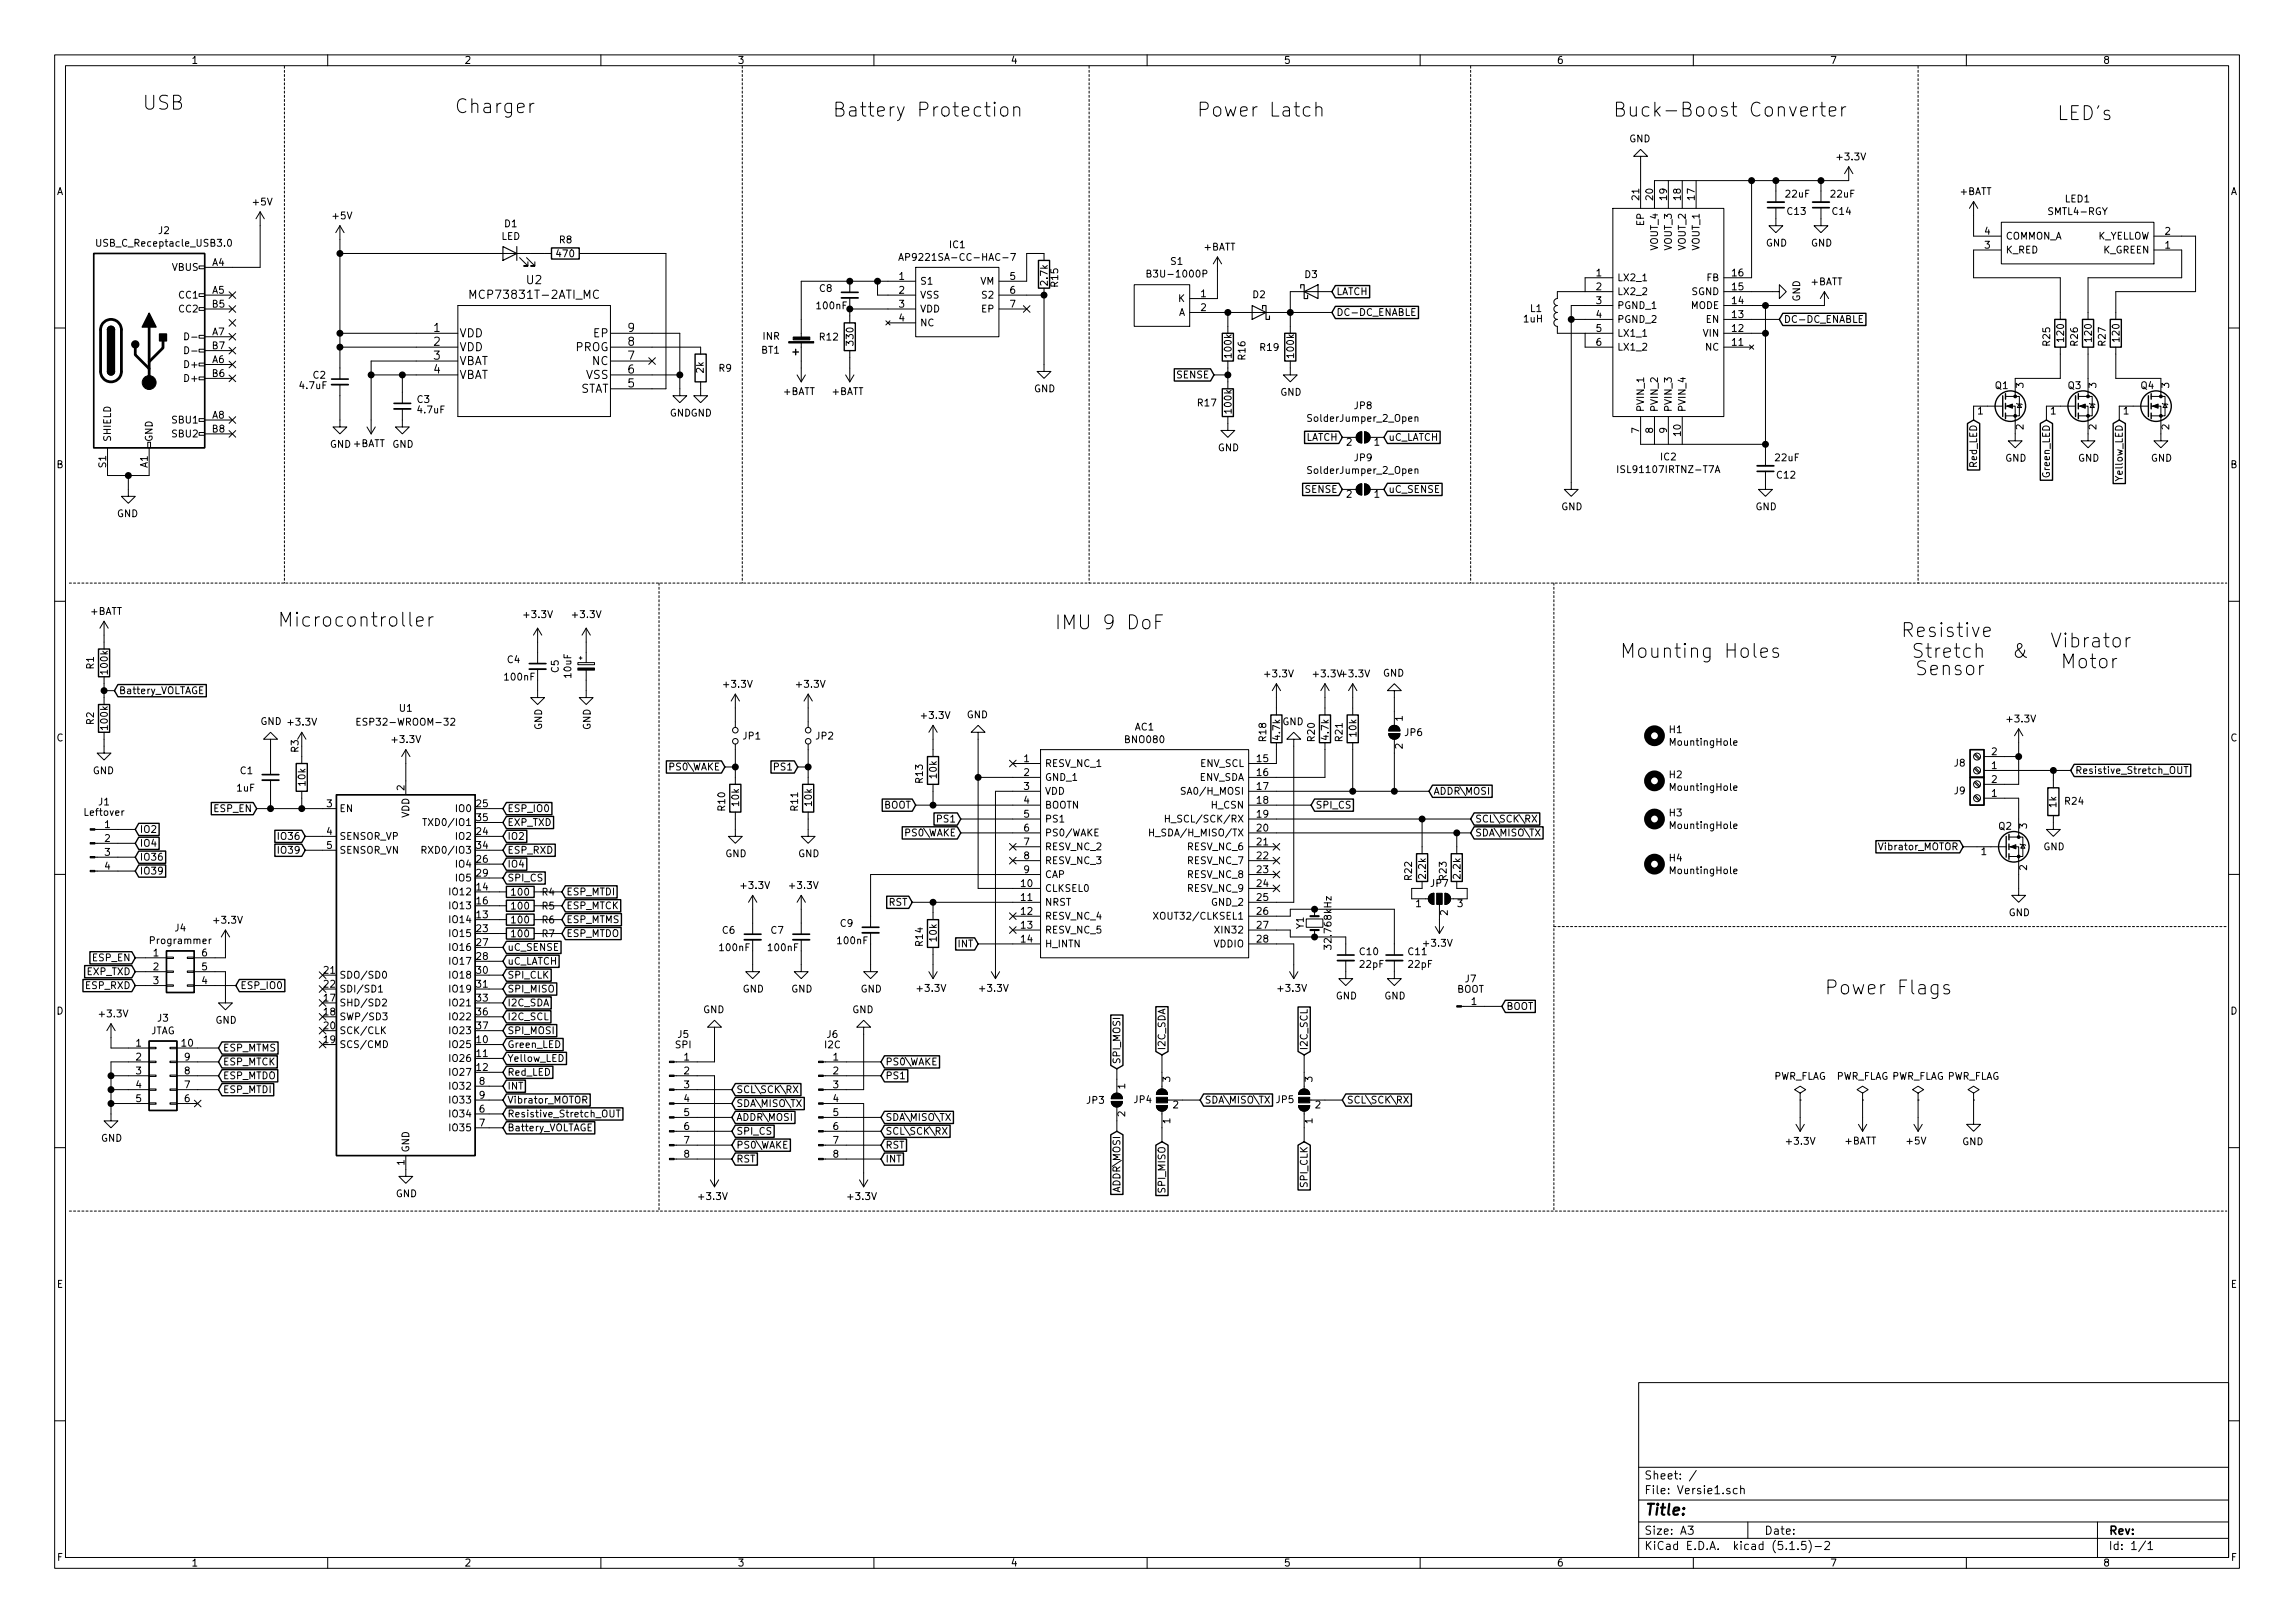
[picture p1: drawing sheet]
<svg xmlns="http://www.w3.org/2000/svg" width="420mm" height="297mm" viewBox="0 0 420 297" stroke-linecap="round" stroke-linejoin="round" font-family="sans-serif">
<defs><g id="words">
<g font-size="3.5">
<text x="26" y="20.1">USB</text>
<text x="83.2" y="20.7">Charger</text>
<text x="152.4" y="21.4">Battery Protection</text>
<text x="219.1" y="21.4">Power Latch</text>
<text x="295.3" y="21.4">Buck-Boost Converter</text>
<text x="376.6" y="22">LED's</text>
<text x="50.8" y="114.7">Microcontroller</text>
<text x="193" y="115.2">IMU 9 DoF</text>
<text x="348" y="116.6">Resistive</text>
<text x="375.3" y="118.5">Vibrator</text>
<text x="296.5" y="120.4">Mounting Holes</text>
<text x="349.9" y="120.4">Stretch</text>
<text x="350.5" y="123.6">Sensor</text>
<text x="368.3" y="120.4">&amp;</text>
<text x="377.2" y="122.3">Motor</text>
<text x="334" y="182">Power Flags</text>
</g>
<text font-size="2.8" x="301" y="277.3">Title:</text>
<g font-size="2.1">
<text x="96.4" y="52">U2</text>
<text x="86.9" y="54.7">MCP73831T-2ATI_MC</text>
<text x="79.4" y="60.7">1</text>
<text x="79.4" y="63.3">2</text>
<text x="79.4" y="65.8">3</text>
<text x="84.1" y="61.7">VDD</text>
<text x="84.1" y="64.3">VDD</text>
<text x="105.4" y="64.3">PROG</text>
<text x="108.7" y="61.7">EP</text>
<text x="115" y="65.8">7</text>
<text x="115" y="63.3">8</text>
<text x="115" y="60.7">9</text>
<text x="79.4" y="68.4">4</text>
<text x="84.1" y="66.8">VBAT</text>
<text x="84.1" y="69.4">VBAT</text>
<text x="106" y="71.9">STAT</text>
<text x="107.3" y="69.4">VSS</text>
<text x="108.5" y="66.8">NC</text>
<text x="115" y="70.9">5</text>
<text x="115" y="68.4">6</text>
<text x="301" y="273.5">File: Versie1.sch</text>
<text x="301" y="270.8">Sheet: /</text>
<text x="301" y="280.9">Size: A3</text>
<text x="323" y="280.9">Date:</text>
<text x="386" y="280.9">Rev:</text>
<text x="301" y="283.7">KiCad E.D.A. kicad (5.1.5)-2</text>
<text x="386" y="283.7">Id: 1/1</text>
</g>
<g font-size="1.8">
<text x="35" y="11.7">1</text>
<text x="85" y="11.7">2</text>
<text x="135" y="11.7">3</text>
<text x="185" y="11.7">4</text>
<text x="235" y="11.7">5</text>
<text x="285" y="11.7">6</text>
<text x="335" y="11.7">7</text>
<text x="385" y="11.7">8</text>
<text x="298.3" y="26">GND</text>
<text x="336.5" y="29.3">+3.3V</text>
<text x="10.4" y="35.7">A</text>
<text x="358.8" y="35.7">+BATT</text>
<text x="408.4" y="35.7">A</text>
<text x="46.4" y="37.6">+5V</text>
<text x="61" y="40.1">+5V</text>
<text x="92.4" y="41.6">D1</text>
<text x="300.1" y="36.6" transform="rotate(-90 300.1 36.6)">21</text>
<text x="301" y="41.3" transform="rotate(-90 301 41.3)">EP</text>
<text x="302.6" y="36.6" transform="rotate(-90 302.6 36.6)">20</text>
<text x="305.2" y="36.6" transform="rotate(-90 305.2 36.6)">19</text>
<text x="307.7" y="36.6" transform="rotate(-90 307.7 36.6)">18</text>
<text x="310.3" y="36.6" transform="rotate(-90 310.3 36.6)">17</text>
<text x="327" y="36.2">22uF</text>
<text x="327.3" y="39.3">C13</text>
<text x="335.3" y="36.2">22uF</text>
<text x="335.5" y="39.3">C14</text>
<text x="375.3" y="39.4">SMTL4-RGY</text>
<text x="378.1" y="37">LED1</text>
<text x="18.3" y="45.1">USB_C_Receptacle_USB3.0</text>
<text x="29.1" y="42.8">J2</text>
<text x="91.8" y="43.9">LED</text>
<text x="102" y="47.1">470</text>
<text x="102.4" y="44.5">R8</text>
<text x="166.3" y="47.7">AP9221SA-CC-HAC-7</text>
<text x="173.9" y="45.4">IC1</text>
<text x="220.4" y="45.9">+BATT</text>
<text x="303.5" y="45.8" transform="rotate(-90 303.5 45.8)">VOUT_4</text>
<text x="306.1" y="45.8" transform="rotate(-90 306.1 45.8)">VOUT_3</text>
<text x="308.6" y="45.8" transform="rotate(-90 308.6 45.8)">VOUT_2</text>
<text x="311.1" y="45.8" transform="rotate(-90 311.1 45.8)">VOUT_1</text>
<text x="323.3" y="45.1">GND</text>
<text x="331.5" y="45.1">GND</text>
<text x="363.4" y="45.5">3</text>
<text x="363.4" y="43">4</text>
<text x="367.2" y="46.4">K_RED</text>
<text x="367.2" y="43.9">COMMON_A</text>
<text x="383.7" y="43.9">K_YELLOW</text>
<text x="385" y="46.4">K_GREEN</text>
<text x="396.4" y="45.5">1</text>
<text x="396.4" y="43">2</text>
<text x="31.5" y="49.6">VBUS</text>
<text x="38.9" y="48.7">A4</text>
<text x="38.9" y="53.8">A5</text>
<text x="150.1" y="53.4">C8</text>
<text x="164.6" y="51.2">1</text>
<text x="164.6" y="53.8">2</text>
<text x="168.4" y="52.1">S1</text>
<text x="179.5" y="52.1">VM</text>
<text x="184.9" y="51.2">5</text>
<text x="184.9" y="53.8">6</text>
<text x="191.8" y="52.1" transform="rotate(-90 191.8 52.1)">2.7k</text>
<text x="193.7" y="52.5" transform="rotate(-90 193.7 52.5)">R15</text>
<text x="210.8" y="50.8">B3U-1000P</text>
<text x="214.4" y="48.5">S1</text>
<text x="238.9" y="50.9">D3</text>
<text x="292.3" y="50.6">1</text>
<text x="292.3" y="53.1">2</text>
<text x="296" y="51.5">LX2_1</text>
<text x="312.5" y="51.5">FB</text>
<text x="317.2" y="53.1">15</text>
<text x="317.2" y="50.6">16</text>
<text x="331.5" y="52.2">+BATT</text>
<text x="32.9" y="54.6">CC1</text>
<text x="32.9" y="57.2">CC2</text>
<text x="38.9" y="56.3">B5</text>
<text x="149.7" y="56.6">100nF</text>
<text x="164.6" y="56.3">3</text>
<text x="164.6" y="58.8">4</text>
<text x="168.4" y="54.6">VSS</text>
<text x="168.4" y="57.2">VDD</text>
<text x="168.4" y="59.7">NC</text>
<text x="179.8" y="57.2">EP</text>
<text x="180" y="54.6">S2</text>
<text x="184.9" y="56.3">7</text>
<text x="215.8" y="55.3">K</text>
<text x="215.8" y="57.8">A</text>
<text x="219.9" y="54.4">1</text>
<text x="219.9" y="56.9">2</text>
<text x="229.4" y="54.6">D2</text>
<text x="244.6" y="57.8">DC-DC_ENABLE</text>
<text x="244.6" y="54">LATCH</text>
<text x="279" y="59">1uH</text>
<text x="280.2" y="57.1">L1</text>
<text x="292.3" y="55.7">3</text>
<text x="292.3" y="58.2">4</text>
<text x="296" y="54">LX2_2</text>
<text x="296" y="56.6">PGND_1</text>
<text x="296" y="59.1">PGND_2</text>
<text x="309.5" y="56.6">MODE</text>
<text x="309.7" y="54">SGND</text>
<text x="312.4" y="59.1">EN</text>
<text x="317.2" y="58.2">13</text>
<text x="317.2" y="55.7">14</text>
<text x="326.5" y="59.1">DC-DC_ENABLE</text>
<text x="329.6" y="55.2" transform="rotate(-90 329.6 55.2)">GND</text>
<text x="38.9" y="61.4">A7</text>
<text x="38.9" y="63.9">B7</text>
<text x="139.4" y="64.7">BT1</text>
<text x="139.7" y="62.2">INR</text>
<text x="150.1" y="62.3">R12</text>
<text x="156.3" y="63.1" transform="rotate(-90 156.3 63.1)">330</text>
<text x="225.5" y="65.3" transform="rotate(-90 225.5 65.3)">100k</text>
<text x="228" y="65.8" transform="rotate(-90 228 65.8)">R16</text>
<text x="230.8" y="64.2">R19</text>
<text x="236.9" y="65.3" transform="rotate(-90 236.9 65.3)">100k</text>
<text x="292.3" y="60.7">5</text>
<text x="292.3" y="63.3">6</text>
<text x="296" y="61.6">LX1_1</text>
<text x="296" y="64.2">LX1_2</text>
<text x="311.9" y="61.6">VIN</text>
<text x="312.3" y="64.2">NC</text>
<text x="317.2" y="63.3">11</text>
<text x="317.2" y="60.7">12</text>
<text x="375.3" y="63.3" transform="rotate(-90 375.3 63.3)">R25</text>
<text x="377.9" y="62.4" transform="rotate(-90 377.9 62.4)">120</text>
<text x="380.4" y="63.3" transform="rotate(-90 380.4 63.3)">R26</text>
<text x="383" y="62.4" transform="rotate(-90 383 62.4)">120</text>
<text x="385.5" y="63.3" transform="rotate(-90 385.5 63.3)">R27</text>
<text x="388" y="62.4" transform="rotate(-90 388 62.4)">120</text>
<text x="34.1" y="67.3">D+</text>
<text x="34.1" y="69.9">D+</text>
<text x="38.9" y="66.5">A6</text>
<text x="38.9" y="69">B6</text>
<text x="55" y="71.2">4.7uF</text>
<text x="57.4" y="69.3">C2</text>
<text x="128.8" y="68.2" transform="rotate(-90 128.8 68.2)">2k</text>
<text x="131.6" y="68">R9</text>
<text x="189.3" y="71.8">GND</text>
<text x="215.5" y="69.3">SENSE</text>
<text x="365.3" y="71.2">Q1</text>
<text x="370.5" y="71" transform="rotate(-90 370.5 71)">3</text>
<text x="378.6" y="71.2">Q3</text>
<text x="383.8" y="71" transform="rotate(-90 383.8 71)">3</text>
<text x="392" y="71.2">Q4</text>
<text x="397.1" y="71" transform="rotate(-90 397.1 71)">3</text>
<text x="31.7" y="77.5">SBU1</text>
<text x="38.9" y="76.6">A8</text>
<text x="76.4" y="73.7">C3</text>
<text x="76.6" y="75.7">4.7uF</text>
<text x="122.6" y="76.2">GNDGND</text>
<text x="143.4" y="72.3">+BATT</text>
<text x="152.3" y="72.3">+BATT</text>
<text x="219.3" y="74.4">R17</text>
<text x="225.5" y="75.5" transform="rotate(-90 225.5 75.5)">100k</text>
<text x="234.4" y="72.4">GND</text>
<text x="239.9" y="77.2">SolderJumper_2_Open</text>
<text x="248" y="74.9">JP8</text>
<text x="301" y="75.5" transform="rotate(-90 301 75.5)">PVIN_1</text>
<text x="303.5" y="75.5" transform="rotate(-90 303.5 75.5)">PVIN_2</text>
<text x="306.1" y="75.5" transform="rotate(-90 306.1 75.5)">PVIN_3</text>
<text x="308.6" y="75.5" transform="rotate(-90 308.6 75.5)">PVIN_4</text>
<text x="362.1" y="75.9">1</text>
<text x="375.4" y="75.9">1</text>
<text x="388.8" y="75.9">1</text>
<text x="20.3" y="80.9" transform="rotate(-90 20.3 80.9)">SHIELD</text>
<text x="27.9" y="80.9" transform="rotate(-90 27.9 80.9)">GND</text>
<text x="31.7" y="80">SBU2</text>
<text x="38.9" y="79.2">B8</text>
<text x="60.4" y="82">GND +BATT</text>
<text x="71.8" y="82">GND</text>
<text x="223" y="82.6">GND</text>
<text x="239" y="80.7">LATCH</text>
<text x="246.5" y="81.6">2</text>
<text x="251.6" y="81.6">1</text>
<text x="254.2" y="80.7">uC_LATCH</text>
<text x="300.1" y="79.3" transform="rotate(-90 300.1 79.3)">7</text>
<text x="302.6" y="79.3" transform="rotate(-90 302.6 79.3)">8</text>
<text x="305.2" y="79.3" transform="rotate(-90 305.2 79.3)">9</text>
<text x="307.7" y="79.7" transform="rotate(-90 307.7 79.7)">10</text>
<text x="370.5" y="78.6" transform="rotate(-90 370.5 78.6)">2</text>
<text x="383.8" y="78.6" transform="rotate(-90 383.8 78.6)">2</text>
<text x="397.1" y="78.6" transform="rotate(-90 397.1 78.6)">2</text>
<text x="10.4" y="85.7">B</text>
<text x="19.4" y="85.6" transform="rotate(-90 19.4 85.6)">S1</text>
<text x="27.1" y="85.6" transform="rotate(-90 27.1 85.6)">A1</text>
<text x="239.9" y="86.7">SolderJumper_2_Open</text>
<text x="248" y="84.4">JP9</text>
<text x="297" y="86.6">ISL91107IRTNZ-T7A</text>
<text x="304.1" y="84.3">IC2</text>
<text x="325.1" y="84.4">22uF</text>
<text x="325.4" y="87.6">C12</text>
<text x="361.9" y="85.5" transform="rotate(-90 361.9 85.5)">Red_LED</text>
<text x="367.1" y="84.5">GND</text>
<text x="375.3" y="87.3" transform="rotate(-90 375.3 87.3)">Green_LED</text>
<text x="380.4" y="84.5">GND</text>
<text x="388.6" y="87.8" transform="rotate(-90 388.6 87.8)">Yellow_LED</text>
<text x="393.8" y="84.5">GND</text>
<text x="408.4" y="85.7">B</text>
<text x="21.4" y="94.7">GND</text>
<text x="239" y="90.2">SENSE</text>
<text x="246.5" y="91.1">2</text>
<text x="251.6" y="91.1">1</text>
<text x="254.2" y="90.2">uC_SENSE</text>
<text x="285.8" y="93.4">GND</text>
<text x="321.4" y="93.4">GND</text>
<text x="16.6" y="112.5">+BATT</text>
<text x="96.1" y="113.1">+3.3V</text>
<text x="105" y="113.1">+3.3V</text>
<text x="17.2" y="122.4" transform="rotate(-90 17.2 122.4)">R1</text>
<text x="19.7" y="123.3" transform="rotate(-90 19.7 123.3)">100k</text>
<text x="92.5" y="124.5">100nF</text>
<text x="92.9" y="121.4">C4</text>
<text x="102.3" y="123.1" transform="rotate(-90 102.3 123.1)">C5</text>
<text x="104.6" y="124" transform="rotate(-90 104.6 124)">10uF</text>
<text x="132.7" y="125.9">+3.3V</text>
<text x="146" y="125.9">+3.3V</text>
<text x="231.7" y="124">+3.3V</text>
<text x="240.6" y="124">+3.3V +3.3V</text>
<text x="253.2" y="123.8">GND</text>
<text x="21.7" y="127">Battery_VOLTAGE</text>
<text x="73.2" y="130.3">U1</text>
<text x="168.9" y="131.6">+3.3V</text>
<text x="177" y="131.5">GND</text>
<text x="256.8" y="132" transform="rotate(-90 256.8 132)">1</text>
<text x="10.4" y="135.7">C</text>
<text x="17.2" y="132.6" transform="rotate(-90 17.2 132.6)">R2</text>
<text x="19.7" y="133.4" transform="rotate(-90 19.7 133.4)">100k</text>
<text x="47.7" y="132.7">GND</text>
<text x="52.9" y="132.8">+3.3V</text>
<text x="54.7" y="137.7" transform="rotate(-90 54.7 137.7)">R3</text>
<text x="66.4" y="132.8">ESP32-WROOM-32</text>
<text x="72" y="136">+3.3V</text>
<text x="99.2" y="133.6" transform="rotate(-90 99.2 133.6)">GND</text>
<text x="108.1" y="133.6" transform="rotate(-90 108.1 133.6)">GND</text>
<text x="136.1" y="135.3">JP1</text>
<text x="149.4" y="135.3">JP2</text>
<text x="206.1" y="136">BNO080</text>
<text x="207.8" y="133.7">AC1</text>
<text x="231.8" y="135.6" transform="rotate(-90 231.8 135.6)">R18</text>
<text x="234.4" y="135.3" transform="rotate(-90 234.4 135.3)">4.7k</text>
<text x="234.8" y="132.7">GND</text>
<text x="240.7" y="135.6" transform="rotate(-90 240.7 135.6)">R20</text>
<text x="243.3" y="135.3" transform="rotate(-90 243.3 135.3)">4.7k</text>
<text x="245.8" y="135.6" transform="rotate(-90 245.8 135.6)">R21</text>
<text x="248.3" y="134.8" transform="rotate(-90 248.3 134.8)">10k</text>
<text x="256.8" y="137" transform="rotate(-90 256.8 137)">2</text>
<text x="257.2" y="134.7">JP6</text>
<text x="305.7" y="134.2">H1</text>
<text x="306" y="136.5">MountingHole</text>
<text x="367.6" y="132.2">+3.3V</text>
<text x="408.4" y="135.7">C</text>
<text x="17" y="141.7">GND</text>
<text x="44" y="141.7">C1</text>
<text x="55.9" y="143.7" transform="rotate(-90 55.9 143.7)">10k</text>
<text x="122.7" y="141">PS0\WAKE</text>
<text x="141.9" y="141">PS1</text>
<text x="169" y="143.3" transform="rotate(-90 169 143.3)">R13</text>
<text x="171.5" y="142.4" transform="rotate(-90 171.5 142.4)">10k</text>
<text x="187.5" y="139.5">1</text>
<text x="187.5" y="142">2</text>
<text x="191.3" y="140.4">RESV_NC_1</text>
<text x="191.3" y="142.9">GND_1</text>
<text x="219.5" y="142.9">ENV_SDA</text>
<text x="219.7" y="140.4">ENV_SCL</text>
<text x="230.2" y="139.5">15</text>
<text x="230.2" y="142">16</text>
<text x="305.7" y="142.4">H2</text>
<text x="357.8" y="140.3">J8</text>
<text x="364.6" y="143.3">2</text>
<text x="364.6" y="140.8">1</text>
<text x="364.6" y="138.2">2</text>
<text x="379.9" y="141.6">Resistive_Stretch_OUT</text>
<text x="15.6" y="149.3">Leftover</text>
<text x="18.1" y="147.4">J1</text>
<text x="39.2" y="148.6">ESP_EN</text>
<text x="43.4" y="144.9">1uF</text>
<text x="59.8" y="147.7">3</text>
<text x="62.1" y="148.6">EN</text>
<text x="74" y="144.7" transform="rotate(-90 74 144.7)">2</text>
<text x="74.9" y="149.7" transform="rotate(-90 74.9 149.7)">VDD</text>
<text x="83.6" y="148.6">IO0</text>
<text x="87.3" y="147.7">25</text>
<text x="92.9" y="148.6">ESP_IO0</text>
<text x="132.8" y="148.3" transform="rotate(-90 132.8 148.3)">R10</text>
<text x="135.3" y="147.5" transform="rotate(-90 135.3 147.5)">10k</text>
<text x="146.1" y="148.3" transform="rotate(-90 146.1 148.3)">R11</text>
<text x="148.6" y="147.5" transform="rotate(-90 148.6 147.5)">10k</text>
<text x="161.7" y="148">BOOT</text>
<text x="187.5" y="144.6">3</text>
<text x="187.5" y="147.1">4</text>
<text x="187.5" y="149.6">5</text>
<text x="191.3" y="145.5">VDD</text>
<text x="191.3" y="148">BOOTN</text>
<text x="217.1" y="145.5">SA0/H_MOSI</text>
<text x="221.8" y="148">H_CSN</text>
<text x="230.2" y="144.6">17</text>
<text x="230.2" y="147.1">18</text>
<text x="230.2" y="149.6">19</text>
<text x="240.8" y="148">SPI_CS</text>
<text x="262.4" y="145.5">ADDR\MOSI</text>
<text x="305.7" y="149.4">H3</text>
<text x="306" y="144.7">MountingHole</text>
<text x="357.8" y="145.4">J9</text>
<text x="364.6" y="145.8">1</text>
<text x="376.5" y="147.8" transform="rotate(-90 376.5 147.8)">1k</text>
<text x="378.1" y="147.3">R24</text>
<text x="19.2" y="151.5">1</text>
<text x="19.2" y="154.1">2</text>
<text x="25.6" y="155">IO4</text>
<text x="25.6" y="152.4">IO2</text>
<text x="51.3" y="153.7">IO36</text>
<text x="59.8" y="152.8">4</text>
<text x="59.8" y="155.4">5</text>
<text x="62.1" y="153.7">SENSOR_VP</text>
<text x="78.6" y="151.2">TXD0/IO1</text>
<text x="83.6" y="153.7">IO2</text>
<text x="87.3" y="152.8">24</text>
<text x="87.3" y="155.4">34</text>
<text x="87.3" y="150.3">35</text>
<text x="92.9" y="153.7">IO2</text>
<text x="92.9" y="151.2">EXP_TXD</text>
<text x="165.9" y="153.1">PS0\WAKE</text>
<text x="171.8" y="150.5">PS1</text>
<text x="187.5" y="152.2">6</text>
<text x="187.5" y="154.7">7</text>
<text x="191.3" y="150.5">PS1</text>
<text x="191.3" y="153.1">PS0/WAKE</text>
<text x="191.3" y="155.6">RESV_NC_2</text>
<text x="211.8" y="153.1">H_SDA/H_MISO/TX</text>
<text x="214.9" y="150.5">H_SCL/SCK/RX</text>
<text x="217.5" y="155.6">RESV_NC_6</text>
<text x="230.2" y="152.2">20</text>
<text x="230.2" y="154.7">21</text>
<text x="270" y="150.5">SCL\SCK\RX</text>
<text x="270" y="153.1">SDA\MISO\TX</text>
<text x="306" y="151.7">MountingHole</text>
<text x="344.3" y="155.6">Vibrator_MOTOR</text>
<text x="365.9" y="151.9">Q2</text>
<text x="371.1" y="151.6" transform="rotate(-90 371.1 151.6)">3</text>
<text x="374.1" y="155.6">GND</text>
<text x="19.2" y="156.6">3</text>
<text x="19.2" y="159.2">4</text>
<text x="25.6" y="157.5">IO36</text>
<text x="25.6" y="160.1">IO39</text>
<text x="51.3" y="156.2">IO39</text>
<text x="62.1" y="156.2">SENSOR_VN</text>
<text x="78.4" y="156.2">RXD0/IO3</text>
<text x="83.6" y="158.8">IO4</text>
<text x="83.6" y="161.3">IO5</text>
<text x="87.3" y="157.9">26</text>
<text x="87.3" y="160.4">29</text>
<text x="92.9" y="161.3">SPI_CS</text>
<text x="92.9" y="156.2">ESP_RXD</text>
<text x="92.9" y="158.8">IO4</text>
<text x="132.8" y="156.9">GND</text>
<text x="146.1" y="156.9">GND</text>
<text x="187.5" y="157.3">8</text>
<text x="187.5" y="159.8">9</text>
<text x="191.3" y="158.2">RESV_NC_3</text>
<text x="191.3" y="160.7">CAP</text>
<text x="217.5" y="158.2">RESV_NC_7</text>
<text x="217.5" y="160.7">RESV_NC_8</text>
<text x="230.2" y="157.3">22</text>
<text x="230.2" y="159.8">23</text>
<text x="258.5" y="161" transform="rotate(-90 258.5 161)">R22</text>
<text x="261" y="160.7" transform="rotate(-90 261 160.7)">2.2k</text>
<text x="264.8" y="161" transform="rotate(-90 264.8 161)">R23</text>
<text x="267.4" y="160.7" transform="rotate(-90 267.4 160.7)">2.2k</text>
<text x="305.7" y="157.7">H4</text>
<text x="306" y="160">MountingHole</text>
<text x="362.7" y="156.5">1</text>
<text x="371.1" y="159.3" transform="rotate(-90 371.1 159.3)">2</text>
<text x="82.7" y="163.9">IO12</text>
<text x="82.7" y="166.4">IO13</text>
<text x="87.3" y="163">14</text>
<text x="87.3" y="165.5">16</text>
<text x="93.8" y="163.9">100</text>
<text x="93.8" y="166.5">100</text>
<text x="99.3" y="163.9">R4</text>
<text x="99.3" y="166.5">R5</text>
<text x="103.7" y="166.4">ESP_MTCK</text>
<text x="103.7" y="163.9">ESP_MTDI</text>
<text x="135.8" y="162.7">+3.3V</text>
<text x="144.7" y="162.7">+3.3V</text>
<text x="162.7" y="165.8">RST</text>
<text x="187" y="162.3">10</text>
<text x="187" y="164.9">11</text>
<text x="187" y="167.4">12</text>
<text x="191.3" y="163.2">CLKSEL0</text>
<text x="191.3" y="165.8">NRST</text>
<text x="217.5" y="163.2">RESV_NC_9</text>
<text x="221.9" y="165.8">GND_2</text>
<text x="230.2" y="162.3">24</text>
<text x="230.2" y="164.9">25</text>
<text x="230.2" y="167.4">26</text>
<text x="259.2" y="166">1</text>
<text x="262" y="162.3">JP7</text>
<text x="265" y="167.5" transform="rotate(-90 265 167.5)">2</text>
<text x="266.9" y="166">3</text>
<text x="367.7" y="167.7">GND</text>
<text x="27.8" y="172.8">Programmer</text>
<text x="32.1" y="170.5">J4</text>
<text x="39.3" y="169">+3.3V</text>
<text x="82.7" y="168.9">IO14</text>
<text x="82.7" y="171.5">IO15</text>
<text x="87.3" y="168.1">13</text>
<text x="87.3" y="170.6">23</text>
<text x="87.3" y="173.1">27</text>
<text x="93.8" y="169">100</text>
<text x="93.8" y="171.5">100</text>
<text x="99.3" y="169">R6</text>
<text x="99.3" y="171.5">R7</text>
<text x="103.7" y="171.5">ESP_MTDO</text>
<text x="103.7" y="168.9">ESP_MTMS</text>
<text x="132.3" y="170.9">C6</text>
<text x="141.2" y="170.9">C7</text>
<text x="153.5" y="172.8">100nF</text>
<text x="153.9" y="169.6">C9</text>
<text x="169" y="173.1" transform="rotate(-90 169 173.1)">R14</text>
<text x="171.5" y="172.2" transform="rotate(-90 171.5 172.2)">10k</text>
<text x="175.4" y="173.4">INT</text>
<text x="187" y="170">13</text>
<text x="187" y="172.5">14</text>
<text x="191.3" y="168.3">RESV_NC_4</text>
<text x="191.3" y="170.9">RESV_NC_5</text>
<text x="191.3" y="173.4">H_INTN</text>
<text x="212.4" y="168.3">XOUT32/CLKSEL1</text>
<text x="222.2" y="173.4">VDDIO</text>
<text x="222.9" y="170.9">XIN32</text>
<text x="230.2" y="170">27</text>
<text x="230.2" y="172.5">28</text>
<text x="238.7" y="170" transform="rotate(-90 238.7 170)">Y1</text>
<text x="243.8" y="173.2" transform="rotate(-90 243.8 173.2)">32.768kHz</text>
<text x="260.8" y="173.3">+3.3V</text>
<text x="15.9" y="178.5">EXP_TXD</text>
<text x="17" y="175.9">ESP_EN</text>
<text x="28.1" y="175">1</text>
<text x="28.1" y="177.6">2</text>
<text x="37" y="177.6">5</text>
<text x="37" y="175">6</text>
<text x="59.4" y="178.2">21</text>
<text x="62.1" y="179.1">SDO/SD0</text>
<text x="82.7" y="174">IO16</text>
<text x="82.7" y="176.6">IO17</text>
<text x="82.7" y="179.1">IO18</text>
<text x="87.3" y="175.7">28</text>
<text x="87.3" y="178.2">30</text>
<text x="92.9" y="179.1">SPI_CLK</text>
<text x="92.9" y="174">uC_SENSE</text>
<text x="92.9" y="176.6">uC_LATCH</text>
<text x="131.9" y="174.1">100nF</text>
<text x="140.8" y="174.1">100nF</text>
<text x="249" y="174.8">C10</text>
<text x="249" y="177.1">22pF</text>
<text x="257.9" y="174.8">C11</text>
<text x="257.9" y="177.1">22pF</text>
<text x="268.3" y="179.8">J7</text>
<text x="10.4" y="185.7">D</text>
<text x="15.7" y="181">ESP_RXD</text>
<text x="28.1" y="180.1">3</text>
<text x="37" y="180.1">4</text>
<text x="44" y="181">ESP_IO0</text>
<text x="59.4" y="183.3">17</text>
<text x="59.4" y="185.8">18</text>
<text x="59.4" y="180.8">22</text>
<text x="62.1" y="184.2">SHD/SD2</text>
<text x="62.1" y="181.6">SDI/SD1</text>
<text x="82.7" y="181.6">IO19</text>
<text x="82.7" y="184.2">IO21</text>
<text x="87.3" y="180.8">31</text>
<text x="87.3" y="183.3">33</text>
<text x="87.3" y="185.8">36</text>
<text x="92.9" y="181.6">SPI_MISO</text>
<text x="92.9" y="184.2">I2C_SDA</text>
<text x="128.7" y="185.4">GND</text>
<text x="136" y="181.6">GND</text>
<text x="144.9" y="181.6">GND</text>
<text x="156" y="185.4">GND</text>
<text x="157.6" y="181.6">GND</text>
<text x="168.1" y="181.5">+3.3V</text>
<text x="179.5" y="181.5">+3.3V</text>
<text x="234.1" y="181.5">+3.3V</text>
<text x="244.6" y="182.9">GND</text>
<text x="253.4" y="182.9">GND</text>
<text x="266.7" y="181.7">BOOT</text>
<text x="269.4" y="183.9">1</text>
<text x="275.7" y="184.8">BOOT</text>
<text x="408.4" y="185.7">D</text>
<text x="18.4" y="186.2">+3.3V</text>
<text x="24.9" y="191.6">1</text>
<text x="27.5" y="189.3">JTAG</text>
<text x="28.9" y="187">J3</text>
<text x="33.3" y="191.6">10</text>
<text x="39.4" y="187.4">GND</text>
<text x="59.4" y="190.9">19</text>
<text x="59.4" y="188.4">20</text>
<text x="62.1" y="186.7">SWP/SD3</text>
<text x="62.1" y="191.8">SCS/CMD</text>
<text x="62.1" y="189.3">SCK/CLK</text>
<text x="82.7" y="191.8">IO25</text>
<text x="82.7" y="186.7">IO22</text>
<text x="82.7" y="189.3">IO23</text>
<text x="87.3" y="190.9">10</text>
<text x="87.3" y="188.4">37</text>
<text x="92.9" y="189.3">SPI_MOSI</text>
<text x="92.9" y="186.7">I2C_SCL</text>
<text x="92.9" y="191.8">Green_LED</text>
<text x="123.7" y="191.9">SPI</text>
<text x="124.1" y="190">J5</text>
<text x="151" y="191.9">I2C</text>
<text x="151.4" y="190">J6</text>
<text x="24.9" y="194.1">2</text>
<text x="24.9" y="196.6">3</text>
<text x="33.8" y="196.6">8</text>
<text x="33.8" y="194.1">9</text>
<text x="40.8" y="195">ESP_MTCK</text>
<text x="40.8" y="197.5">ESP_MTDO</text>
<text x="40.8" y="192.4">ESP_MTMS</text>
<text x="82.7" y="194.3">IO26</text>
<text x="82.7" y="196.9">IO27</text>
<text x="87.3" y="193.5">11</text>
<text x="87.3" y="196">12</text>
<text x="92.9" y="194.3">Yellow_LED</text>
<text x="92.9" y="196.9">Red_LED</text>
<text x="125.2" y="194.1">1</text>
<text x="125.2" y="196.6">2</text>
<text x="152.6" y="194.1">1</text>
<text x="152.6" y="196.6">2</text>
<text x="162.1" y="197.5">PS1</text>
<text x="162.1" y="195">PS0\WAKE</text>
<text x="205.1" y="194.8" transform="rotate(-90 205.1 194.8)">SPI_MOSI</text>
<text x="213.4" y="192.3" transform="rotate(-90 213.4 192.3)">I2C_SDA</text>
<text x="239.4" y="192.3" transform="rotate(-90 239.4 192.3)">I2C_SCL</text>
<text x="324.6" y="197.6">PWR_FLAG</text>
<text x="336" y="197.6">PWR_FLAG PWR_FLAG PWR_FLAG</text>
<text x="24.9" y="199.2">4</text>
<text x="24.9" y="201.7">5</text>
<text x="33.8" y="201.7">6</text>
<text x="33.8" y="199.2">7</text>
<text x="40.8" y="200.1">ESP_MTDI</text>
<text x="82.7" y="199.4">IO32</text>
<text x="82.7" y="202">IO33</text>
<text x="87.8" y="203.6">6</text>
<text x="87.8" y="198.5">8</text>
<text x="87.8" y="201.1">9</text>
<text x="92.9" y="199.4">INT</text>
<text x="92.9" y="202">Vibrator_MOTOR</text>
<text x="125.2" y="199.2">3</text>
<text x="125.2" y="201.7">4</text>
<text x="134.8" y="202.6">SDA\MISO\TX</text>
<text x="134.8" y="200.1">SCL\SCK\RX</text>
<text x="152.6" y="199.2">3</text>
<text x="152.6" y="201.7">4</text>
<text x="199" y="202">JP3</text>
<text x="206" y="199.3" transform="rotate(-90 206 199.3)">1</text>
<text x="207.6" y="201.9">JP4</text>
<text x="214.2" y="198" transform="rotate(-90 214.2 198)">3</text>
<text x="214.8" y="202.9">2</text>
<text x="220.5" y="202">SDA\MISO\TX</text>
<text x="233.7" y="201.9">JP5</text>
<text x="240.3" y="198" transform="rotate(-90 240.3 198)">3</text>
<text x="240.8" y="202.9">2</text>
<text x="246.5" y="202">SCL\SCK\RX</text>
<text x="18.5" y="209">GND</text>
<text x="82.7" y="204.5">IO34</text>
<text x="82.7" y="207">IO35</text>
<text x="87.8" y="206.2">7</text>
<text x="92.9" y="207">Battery_VOLTAGE</text>
<text x="92.9" y="204.5">Resistive_Stretch_OUT</text>
<text x="125.2" y="204.3">5</text>
<text x="125.2" y="206.8">6</text>
<text x="125.2" y="209.3">7</text>
<text x="134.8" y="207.7">SPI_CS</text>
<text x="134.8" y="205.1">ADDR\MOSI</text>
<text x="152.6" y="204.3">5</text>
<text x="152.6" y="206.8">6</text>
<text x="152.6" y="209.3">7</text>
<text x="162.1" y="207.7">SCL\SCK\RX</text>
<text x="162.1" y="205.1">SDA\MISO\TX</text>
<text x="206" y="204.4" transform="rotate(-90 206 204.4)">2</text>
<text x="214.2" y="205.6" transform="rotate(-90 214.2 205.6)">1</text>
<text x="240.3" y="205.6" transform="rotate(-90 240.3 205.6)">1</text>
<text x="327.2" y="209.5">+3.3V</text>
<text x="337.7" y="209.5">+BATT</text>
<text x="349.2" y="209.5">+5V</text>
<text x="359.2" y="209.6">GND</text>
<text x="74" y="213.2" transform="rotate(-90 74 213.2)">1</text>
<text x="74.9" y="211" transform="rotate(-90 74.9 211)">GND</text>
<text x="125.2" y="211.9">8</text>
<text x="134.8" y="210.2">PS0\WAKE</text>
<text x="134.8" y="212.8">RST</text>
<text x="152.6" y="211.9">8</text>
<text x="162.1" y="212.8">INT</text>
<text x="162.1" y="210.2">RST</text>
<text x="72.5" y="219.1">GND</text>
<text x="128.1" y="219.6">+3.3V</text>
<text x="155.4" y="219.6">+3.3V</text>
<text x="205.1" y="217.9" transform="rotate(-90 205.1 217.9)">ADDR\MOSI</text>
<text x="213.4" y="218.1" transform="rotate(-90 213.4 218.1)">SPI_MISO</text>
<text x="239.4" y="217.2" transform="rotate(-90 239.4 217.2)">SPI_CLK</text>
<text x="10.4" y="235.7">E</text>
<text x="408.4" y="235.7">E</text>
<text x="10.5" y="285.7">F</text>
<text x="35" y="286.7">1</text>
<text x="85" y="286.7">2</text>
<text x="135" y="286.7">3</text>
<text x="185" y="286.7">4</text>
<text x="235" y="286.7">5</text>
<text x="285" y="286.7">6</text>
<text x="335" y="286.7">7</text>
<text x="385" y="286.7">8</text>
<text x="408.5" y="285.7">F</text>
</g>
</g></defs>
<g fill="none" stroke="#000" stroke-width=".18">
<path d="M10 10h400v277h-400zM12 12h396v273.1h-396zM60 10v2M97.8 18.9a.69 .69 0 0 0-.8 .5M110 10v2M160 10v2M182.1 18.7l-.1 .1 .1 .1 .1-.1-.1-.1v.2M182.1 19.5v1.7M183.4 19.7a.67 .67 0 0 1 1.1 .3v.8a.68 .68 0 0 1-.7 .5 .68 .68 0 0 1-.6-.5v-.8zM185.6 19.8a.63 .63 0 0 1 1.1 .1v1.3M185.6 19.5v1.7M210 10v2"/>
<path d="M239.8 19.7l-.7-.2-.5 .5v.8l.3 .3 .2 .1 .7-.1M240.9 19.8a.63 .63 0 0 1 1.1 .1v1.3M240.9 18.7v2.5M260 10v2M310 10v2M332 19.5v1.7M332.7 19.5a.69 .69 0 0 0-.7 .5M333.2 19.5h1M333.6 18.7v2.2l.1 .2 .5 .1M337.2 19.5v1.7M337.9 19.5a.69 .69 0 0 0-.7 .5M360 10v2"/>
<path d="M47.6 38.8v10.1h-10.1M47.6 38.8l-.7 1.2M47.6 38.8l.8 1.2M295.3 38.1h20.3v38.1h-20.3zM300.4 28.6h1.2l-1.2-1.3-1.3 1.3h1.3v9.5M305.4 33.1v5M308 33.1v5M310.5 33.1v5M320.7 33.1v17.7h-5.1M325.1 38v3.3h1.3l-1.3 1.3-1.3-1.3h1.3M325.1 33.1v3.9M333.4 38v3.3h1.2l-1.2 1.3-1.3-1.3h1.3"/>
<path d="M333.4 33.1v3.9M334.9 20.4l1.2-.2-.1-.5-.7-.2-.4 .4 .1 1.2 .3 .1 .7-.1M338.5 30.5l-.8 1.3M338.5 30.5v2.6h-35.6v5M338.5 30.5l.7 1.3M361.3 36.9l-.7 1.2M361.3 36.9v6.3h5.1M361.3 36.9l.8 1.2M17.7 43.8v1l.3 .3 .3-.1 .1-.2v-1M36.4 56.3h1.1v.5h-1.1zM36.4 53.8h1.1v.5h-1.1zM36.4 48.7h1.1v.5h-1.1z"/>
<path d="M37.5 54h5M37.5 56.6h5M41.8 43.9l.2-.1a.69 .69 0 0 1 .4 .6 .69 .69 0 0 1-.4 .7l-.3-.3v-.2zM41.9 58.5l1.3 1.2M41.9 53.4l1.3 1.2M41.9 55.9l1.3 1.3M43.2 58.5l-1.3 1.2M43.2 53.4l-1.3 1.2M43.2 55.9l-1.3 1.3M62.2 46.4h38.8M62.2 41.3l-.7 1.3M62.2 41.3v28.1"/>
<path d="M62.2 41.3l.8 1.3M83.8 55.9h28v20.3h-28zM86.1 54.6v-1.5l.5 1.1 .5-1.1v1.5M95.1 47.2l1.5 1.5h-.7h.7v-.8M96.4 47.2l1.5 1.5h-.7h.7v-.8M106 46.4h15.9v24.8h-10.1M109.6 53.2a.62 .62 0 0 0-.8 0 .62 .62 0 0 0-.2 .8 .56 .56 0 0 0 .3 .6 .56 .56 0 0 0 .7-.1M155.6 56.6h12M155.6 51.5v2M155.6 54.5v4.6M160.7 51.5v2.5h6.9M162.2 58.7l.7 .8"/>
<path d="M162.6 59.1h5M162.9 58.7l-.7 .8M164.5 47.7l.5-1.3 .4 1.3M164.7 47.3h.6M167.6 48.9h15.3v12.7h-15.3zM167.6 51.5h-20.9v10.3M182.9 54h8.2M182.9 56.6h5.1M183.6 47.2h1M185 46.4h.9l-.6 1.3M187.4 55.9l1.2 1.3M188.6 55.9l-1.2 1.3"/>
<path d="M191.1 52.7v15.3h1.3l-1.3 1.3-1.2-1.3h1.2M191.1 47.7v-1.3h-3.1v5.1h-5.1M207.6 52.1h10.2v7.6h-10.2zM210 50h.6v-.4l-.6-.2v1.3h.5l.2-.2v-.2l-.3-.3M217.8 57.2h26M220.2 50.1l.7-.1v-.4l-.7-.2v1.3M222.9 47l-.8 1.3M222.9 47v7.6h-5.1M222.9 47l.7 1.3M224.8 57.2v3.8M243.8 53.4h-7.6v7.6M258.5 57.1h.4"/>
<path d="M259.1 56.5h-.6v1.2h.6M287.7 58.5h7.6M295.3 55.9h-7.6v33.7h1.2l-1.2 1.2-1.3-1.2h1.3M295.3 53.4h-10.2v1.2a.63 .63 0 0 0-.6 .7 .63 .63 0 0 0 .6 .6 .63 .63 0 0 0-.6 .7 .63 .63 0 0 0 .6 .6 .63 .63 0 0 0-.6 .6 .63 .63 0 0 0 .6 .7 .63 .63 0 0 0-.6 .6 .63 .63 0 0 0 .6 .6v1.3h10.2M295.3 50.8h-5.1v2.6M300.8 51.4h.7M315.6 53.4h10.2v-1.3l1.2 1.3-1.2 1.2v-1.2M315.6 58.5h10.2M323.2 55.9v29.4M334 53.4l-.8 1.2M334 53.4v2.5h-18.4M334 53.4l.8 1.2"/>
<path d="M340.4 58.4h.4M341 57.7h-.6v1.3h.6M366.4 40.7h27.9v7.6h-27.9zM366.4 45.8h-5.1v5h15.9v7.7M394.3 43.2h7.7v10.2h-14.7v5.1M394.3 45.8h5.1v5h-17.1v7.7M10 60h2M33.8 60.9a.64 .64 0 0 1 .7 .7 .64 .64 0 0 1-.7 .6zM33.8 63.5a.64 .64 0 0 1 .7 .6 .64 .64 0 0 1-.7 .6zM35.1 61.7h1M35.1 64.2h1M36.4 79.2h1.1v.5h-1.1z"/>
<path d="M36.4 76.6h1.1v.5h-1.1zM36.4 69h1.1v.5h-1.1zM36.4 66.5h1.1v.5h-1.1zM36.4 63.9h1.1v.5h-1.1zM36.4 61.4h1.1v.5h-1.1zM37.5 66.7h5M37.5 61.6h5M37.5 76.9h5M37.5 69.3h5M37.5 64.2h5M37.5 79.4h5M41.9 68.6l1.3 1.3"/>
<path d="M41.9 76.3l1.3 1.2M41.9 78.8l1.3 1.2M41.9 63.6l1.3 1.2M41.9 61l1.3 1.2M41.9 66.1l1.3 1.2M43.2 68.6l-1.3 1.3M43.2 76.3l-1.3 1.2M43.2 78.8l-1.3 1.2M43.2 63.6l-1.3 1.2M43.2 61l-1.3 1.2M43.2 66.1l-1.3 1.2M62.2 70.4v7.7h1.3l-1.3 1.3-1.2-1.3h1.2"/>
<path d="M62.2 61h21.6M62.2 63.5h21.6M67.2 78.1l.7 1.3M67.9 68.6h15.9M68.7 78.1l-.8 1.3M73.7 74.8v3.3h1.2l-1.2 1.3-1.3-1.3h1.3M73.7 68.6v5.2M83.8 66.1h-15.9v13.3M111.8 61h12.7v11.4h1.2l-1.2 1.3-1.3-1.3h1.3M111.8 63.5h16.5v1.3M111.8 66.1h7.6M111.8 68.6h12.7"/>
<path d="M118.8 65.5l1.2 1.2M120 65.5l-1.2 1.2M128.3 69.9v2.5h1.2l-1.2 1.3-1.3-1.3h1.3M145.9 68.6l.8 1.3M146.7 62.8v7.1M147.4 68.6l-.7 1.3M154.8 68.6l.8 1.3M155.6 64.2v5.7M156.3 68.6l-.7 1.3M222.2 68.6h2.6M224.8 76.2v2.6h1.3l-1.3 1.2-1.3-1.2h1.3M224.8 66.1v5.1"/>
<path d="M236.2 66.1v2.5h1.3l-1.3 1.3-1.3-1.3h1.3M248.5 79.4l.4-.3 .4-.1v2.1a1.03 1.03 0 0 1-.9-.6 1.03 1.03 0 0 1 .1-1.1zM249.8 79a1.02 1.02 0 0 1 1 1 1.02 1.02 0 0 1-1 1.1zM259.1 76.4l.1-.1h.3l.1 .8M259.1 76.3v.8M290.2 61v2.5h5.1M300.4 76.2v5.1h22.8M300.8 61.6h.7M302.9 76.2v5.1M305.4 76.2v5.1M308 76.2v5.1M315.6 61h7.6"/>
<path d="M315.6 63.5h5.1M320.3 63.2l.8 .7M321.1 63.2l-.8 .7M366.6 74.3h-5.3v2.6M367.2 74.3h1.7v6.4h1.3l-1.3 1.3-1.2-1.3h1.2M367.2 72.6h2.5v3.5h-2.5M369.2 73.8l.1 .2h.8l.1 .1M369.7 74l.4 .6h-.8zM377.2 63.5v5.8h-8.3v3.3M380 74.3h-5.4v2.6M380.5 74.3h1.8v6.4h1.2l-1.2 1.3-1.3-1.3h1.3M380.5 72.6h2.5v3.5h-2.5"/>
<path d="M382.3 63.5v9.1M382.5 73.8l.2 .2h.7l.1 .1M383 74l.4 .6h-.7zM387.3 63.5v5.8h8.3v3.3M393.3 74.3h-5.3v2.6M393.8 74.3h1.8v6.4h1.3l-1.3 1.3-1.3-1.3h1.3M393.8 72.6h2.6v3.5h-2.6M395.9 73.8l.1 .2h.7l.2 .1M396.4 74l.3 .6h-.7zM408 60h2M19.7 82v5h7.6v-5M23.5 87v3.8h-1.3l1.3 1.3 1.3-1.3h-1.3"/>
<path d="M27.1 80.9h.5v1.1h-.5zM245.7 89.6h2.6M245.7 80h2.6M248.5 88.9l.4-.3h.4v2a1.03 1.03 0 0 1-.9-.6 1.03 1.03 0 0 1 .1-1.1zM249.8 88.6a1.02 1.02 0 0 1 1 1 1.02 1.02 0 0 1-1 1zM250.8 89.6h2.6M250.8 80h2.6M259.1 85.9l.1-.1 .3 .1 .1 .8M259.1 85.8v.9M296.2 85.2v1.3M314 86.5l.4-1.3 .5 1.3M314.1 86.1h.6"/>
<path d="M323.2 86.3v3.3h1.3l-1.3 1.2-1.3-1.2h1.3M10 110h2M19 113.7v5.1M19 113.7l-.7 1.3M19 113.7l.8 1.3M75.1 112.1v2.1l.3 .4M76.3 113.7l1.2-.2-.2-.5-.7-.1-.3 .3 .1 1.3 .2 .1 .7-.1M78.6 112.9v1.7M79.3 112.9a.69 .69 0 0 0-.7 .5M98.4 115l-.7 1.2M98.4 115v6.4M98.4 115l.8 1.2"/>
<path d="M107.3 115l-.7 1.2M107.3 115v6.3M107.3 115l.8 1.2M211.6 113.7h.8M212.8 112.5h-1.2v2.6M322.4 119.4l1.2-.2-.1-.5-.8-.1-.3 .4v.9l.1 .3 .2 .1 .8-.1M325.5 118.7l-.6-.1-.3 .4 .1 .3 .8 .3 .1 .2-.1 .4-.2 .1-.7-.1M361.8 118.9a.66 .66 0 0 1 1-.2l.1 .3v1.3M363.2 115.6l1.2-.2-.1-.5-.8-.1-.3 .3v1l.1 .3 .2 .1 .8-.1M389.3 116.7v1.7M390 116.7a.69 .69 0 0 0-.7 .5M408 110h2"/>
<path d="M19 134v3.8h1.3l-1.3 1.3-1.2-1.3h1.2M19 123.9v5M19 126.4h2M37.2 125.7h-.6v1.3h.6M49.5 135.3h1.3l-1.3-1.3-1.2 1.3h1.2v6.5M55.2 134v5.7M55.2 134l-.7 1.3M55.2 134l.8 1.3M65.4 132.1h.4M66 131.5h-.6v1.2h.6M74.3 137.2v8.3M74.3 137.2l-.8 1.3"/>
<path d="M74.3 137.2l.8 1.3M82.5 131.6l.5-.1 .3 .3-.1 .2-.7 .7h.8M98.4 122.5v5.2h1.3l-1.3 1.2-1.2-1.2h1.2M105.8 121.3h3v.4h-3zM106 120.4h.6M106.3 120.2v.5M107.3 122.6v5.1h1.3l-1.3 1.2-1.3-1.2h1.3M134.6 127v6.1M134.6 136.2v7.3M134.6 127l-.7 1.3M134.6 127l.8 1.3M148 127v6.1"/>
<path d="M148 136.2v7.3M148 127l-.8 1.3M148 127l.7 1.3M170.8 132.8v5.7M170.8 132.8l-.7 1.2M170.8 132.8l.8 1.2M179.1 134h1.2l-1.2-1.2-1.3 1.2h1.3v28.6h11.4M184.8 139.1l1.2 1.2M185.4 139.7h5.1M186 139.1l-1.2 1.2M190.5 137.2h38.1v38.1h-38.1zM233.7 135.9v3.8h-5.1"/>
<path d="M233.7 125.1v5.7M233.7 125.1l-.8 1.3M233.7 125.1l.7 1.3M236.9 135.3h1.2l-1.2-1.3-1.3 1.3h1.3v29.8h-8.3M242.6 135.9v6.4h-14M242.6 125.1v5.7M242.6 125.1l-.8 1.3M242.6 125.1l.7 1.3M247.6 125.1v5.7M247.6 135.9v8.9M247.6 125.1l-.7 1.3M247.6 125.1l.8 1.3"/>
<path d="M254.3 134.3h2a1.02 1.02 0 0 1-1 1 1.02 1.02 0 0 1-1-1zM254.6 133a1.03 1.03 0 0 1 1.1-.2 1.03 1.03 0 0 1 .6 1h-2v-.4zM255.3 126.4h1.2l-1.2-1.3-1.3 1.3h1.3v6.4M255.3 135.3v9.5M317.4 136l.6-.1v-.3h-.4l-.2 .1 .1 .7h.5M361.4 138.1l.9 .9M361.6 138l.9 .8M363.2 121.8a.69 .69 0 0 0-.8 .5M363.2 138.5h6.4M369.6 133.4v10.1h-6.4M369.6 133.4l-.8 1.3M369.6 133.4l.7 1.3"/>
<path d="M387.5 120.5a.64 .64 0 0 0-.7 .5M17.4 159.4h7.4M17.4 156.9h7.4M17.4 154.3h7.4M17.4 151.8h7.4M22.7 148.4l-.4 .2M47 148h14.6M49.5 142.8v5.2M55.2 144.8v3.2M55.9 153.1h5.7M55.9 155.6h5.7M77.3 155.6l.6-.1 .1-.2-.1-.3-.6-.1v1.3"/>
<path d="M77.4 149.8h.7M77.6 155.6l.4 .6M77.7 149.8v1.3M89.5 148h2.6M89.5 153.1h2.6M89.5 155.6h2.6M89.5 158.2h2.6M89.5 150.5h2.6M132.7 140.4h1.9M134.6 148.6v4.5h1.3l-1.3 1.2-1.3-1.2h1.3M146 140.4h2M148 148.6v4.5h1.2l-1.2 1.2-1.3-1.2h1.3"/>
<path d="M167.6 147.4h22.9M170.8 143.5v3.9M175.9 149.9h14.6M175.9 152.4h14.6M179.1 142.3h11.4M184.8 156.9l1.2 1.2M184.8 154.4l1.2 1.2M185.4 155h5.1M185.4 157.5h5.1M186 156.9l-1.2 1.2M186 154.4l-1.2 1.2M190.5 144.8h-8.3v34.3"/>
<path d="M200.5 152.3h.4M201.1 151.7h-.6v1.3h.6M210.5 151.7v1.3M210.5 152.3h.7M211.2 151.7v1.3M213.4 149.2v1.3M213.4 149.8h.7M214.1 149.2v1.3M217 144.2l-.5-.1-.2 .1v.3l.1 .2 .5 .1 .1 .3-.3 .3-.4-.1M228.6 155h5.1M228.6 144.8h33M228.6 147.4h11.4"/>
<path d="M228.6 149.9h40.6M228.6 152.4h40.6M228.6 157.5h5.1M233.1 154.4l1.2 1.2M233.1 156.9l1.2 1.2M233.1 159.4l1.2 1.3M234.3 154.4l-1.2 1.2M234.3 156.9l-1.2 1.2M234.3 159.4l-1.2 1.3M260.3 149.9v6.3M266.7 152.4v3.8M280.5 149.2l.8 1.3"/>
<path d="M281.3 149.2l-.8 1.3M317.4 159.5l.6-.1v-.3h-.4l-.2 .1 .1 .7h.5M317.4 151.2l.6-.1v-.2l-.4-.1-.2 .2 .1 .6h.5M317.4 144.2l.6-.1v-.2l-.4-.1-.2 .2 .1 .6h.5M359.4 155h7.9M361.4 143.2l.9 .9M361.4 145.8l.9 .8M361.4 140.7l.9 .8M361.6 143l.9 .9M361.6 145.6l.9 .8M361.6 140.5l.9 .8M363.2 146.1h6.4v7.1"/>
<path d="M363.2 141h15.9M367.8 155h1.8v8.9h1.2l-1.2 1.2-1.3-1.2h1.3M367.8 153.2h2.5v3.6h-2.5M369.8 154.5l.2 .1h.7l.1 .1M370.3 154.6l.4 .6h-.7zM375.9 149.3v2.5h1.3l-1.3 1.3-1.3-1.3h1.3M375.9 141v3.2M398.7 140.3v1l.2 .3h.3l.2-.3v-1M399.8 140.3h.8M400.2 140.3v1.3M10 160h2M24.8 175.3h5.7"/>
<path d="M24.8 177.8h5.7M30.5 175.2h1.2v.2h-1.2zM30.5 177.7h1.2v.3h-1.2zM34.3 175.2h1.3v.2h-1.3zM34.3 177.7h1.3v.3h-1.3zM35.6 177.8h5.7v5.8h1.2l-1.2 1.2-1.3-1.2h1.3M38.3 171.9v.8M38.7 171.9l-.4 .2M41.3 170.2v5.1h-5.7M41.3 170.2l-.8 1.3M41.3 170.2l.7 1.3M58.4 177.9l1.3 1.2"/>
<path d="M59.7 177.9l-1.3 1.2M70.2 177.9l.1-.1a.67 .67 0 0 1 .5 .6 .67 .67 0 0 1-.5 .6l-.2-.2-.1-.3zM89.5 163.2h3.2M89.5 165.8h3.2M89.5 168.3h3.2M89.5 170.9h3.2M89.5 175.9h2.6M89.5 173.4h2.6M89.5 178.5h2.6M89.5 160.7h2.6M97.8 163.2h5.1M97.8 165.8h5.1"/>
<path d="M97.8 168.3h5.1M97.8 170.9h5.1M137.8 172v5.8h1.3l-1.3 1.3-1.3-1.3h1.3M137.8 163.9l-.8 1.2M137.8 163.9v7.1M137.8 163.9l.8 1.2M146.7 172v5.8h1.3l-1.3 1.3-1.3-1.3h1.3M146.7 163.9l-.8 1.2M146.7 163.9v7.1M146.7 163.9l.7 1.2M159.4 170.7v7.1h1.3l-1.3 1.3-1.3-1.3h1.3M167 165.1h23.5"/>
<path d="M170.1 177.8l.7 1.3M170.8 165.1v3.2M170.8 173.4v5.7M171.6 177.8l-.8 1.3M179.1 172.8h11.4M181.5 177.8l.7 1.3M183 177.8l-.8 1.3M184.8 169.6l1.2 1.2M184.8 167.1l1.2 1.2M185.4 167.7h5.1M185.4 170.2h5.1M186 169.6l-1.2 1.2"/>
<path d="M186 167.1l-1.2 1.2M190.5 160.1h-31.1v9.6M211.2 167l.8 1.2M212 167l-.8 1.2M228.6 160.1h5.1M228.6 167.7h7.6v-1.3h19.1v8.4M228.6 170.2h7.6v1.3h10.2v3.3M228.6 162.6h5.1M228.6 172.8h8.3v6.3M233.1 162l1.2 1.2M234.3 162l-1.2 1.2M236.1 177.8l.8 1.3"/>
<path d="M237.6 177.8l-.7 1.3M239.1 168.2h3.1v1.5h-3.1zM240.7 166.4v1.3M240.7 170.2v1.3M243.7 164.1v.7l-.9-.7v.7M246.4 175.8v3.3h1.2l-1.2 1.3-1.3-1.3h1.3M255.3 175.8v3.3h1.2l-1.2 1.3-1.3-1.3h1.3M260.3 161.3v1.3h-1.9v1.9h3.1M261.7 163.8l.5-.3h.3v2a1.03 1.03 0 0 1-.9-.6 1.03 1.03 0 0 1 .1-1.1zM262.8 169.6l.7 1.3M263.5 165.5v5.4M264.3 169.6l-.8 1.3"/>
<path d="M264.5 163.5a1.02 1.02 0 0 1 1.1 1 1.02 1.02 0 0 1-1.1 1zM266.7 161.3v1.3h1.9v1.9h-3M408 160h2M20.3 187.4v4.4h7M20.3 196.9h7M20.3 199.4h7M20.3 187.4l-.7 1.2M20.3 187.4l.8 1.2M24.8 180.4h5.7M27.3 199.3h1.3v.3h-1.3zM27.3 194.2h1.3v.3h-1.3zM27.3 191.7h1.3v.2h-1.3z"/>
<path d="M27.3 196.8h1.3v.2h-1.3zM27.3 194.3h-7v10.8h1.3l-1.3 1.3-1.3-1.3h1.3M30.5 180.2h1.2v.3h-1.2zM31.1 199.3h1.3v.3h-1.3zM31.1 194.2h1.3v.3h-1.3zM31.1 191.7h1.3v.2h-1.3zM31.1 196.8h1.3v.2h-1.3zM32.4 191.8h7.6M32.4 194.3h7.6M32.4 196.9h7.6M32.4 199.4h7.6M34.3 180.2h1.3v.3h-1.3z"/>
<path d="M35.6 180.4h7.6M58.4 190.6l1.3 1.2M58.4 182.9l1.3 1.3M58.4 188l1.3 1.2M58.4 180.4l1.3 1.2M58.4 185.5l1.3 1.2M59.7 190.6l-1.3 1.2M59.7 182.9l-1.3 1.3M59.7 188l-1.3 1.2M59.7 180.4l-1.3 1.2M59.7 185.5l-1.3 1.2M69.3 180.7l.4-.4v1.3"/>
<path d="M69.3 181.6h.7M70 183l.5-.2 .3 .4-.8 .9h.8M70 188.5l.6 .7M70.1 185.4h.8l-.4 .5 .3 .1v.6l-.5 .1-.2-.2M70.2 190.5a.64 .64 0 0 1 .7 .6 .64 .64 0 0 1-.7 .6zM70.6 187.9l-.8 .8M87 198.8h5.1M89.5 196.3h2.6M89.5 193.7h2.6M89.5 191.2h2.6M89.5 186.1h2.6M89.5 181h2.6"/>
<path d="M89.5 188.6h2.6M89.5 183.6h2.6M102.4 193a.64 .64 0 0 1 .7 .6 .64 .64 0 0 1-.7 .7zM123.4 196.9h7.4v20.3M123.4 199.4h10.6M130.8 188h1.3l-1.3-1.3-1.3 1.3h1.3v6.3h-7.4M145.2 198.7l.9 1.3M146.1 198.7l-.9 1.3M150.7 194.3h10.6M150.7 196.9h10.6M158.1 188h1.3l-1.3-1.3-1.3 1.3h1.3v11.4h-7.4M204.5 195.6v4.5"/>
<path d="M211.9 199.7a1.02 1.02 0 0 1 1.2-.4 1.02 1.02 0 0 1 .6 1h-2zM212.7 193.1v6.2M238 199.7a1.02 1.02 0 0 1 1.1-.4 1.02 1.02 0 0 1 .7 1h-2.1zM238.8 193.1v6.2M267.6 184.2h7.4M356.8 180.3l-.6-.1-.3 .4 .1 .3 .8 .3 .1 .2-.1 .4-.2 .1-.7-.1M10 210h2M20.3 202h7M27.3 201.8h1.3v.3h-1.3zM31.1 201.8h1.3v.3h-1.3zM32.4 202h3.8M35.6 201.4l1.2 1.2"/>
<path d="M36.8 201.4l-1.2 1.2M74.3 211.5v3.8h1.3l-1.3 1.3-1.3-1.3h1.3M87 203.9h5.1M87 206.4h5.1M87 201.3h5.1M106.7 201.3l.7-.1v-.5l-.7-.1v1.3M107 201.3l.4 .6M108.3 205.7h-.6v1.3h.6M111.7 203.2v1l.2 .2h.3l.2-.2v-1M112.8 203.2h.7M113.2 203.2v1.2M123.4 202h10.6"/>
<path d="M123.4 212.1h10.6M123.4 209.6h10.6M123.4 207h10.6M123.4 204.5h10.6M130 215.9l.8 1.3M131.6 215.9l-.8 1.3M150.7 202h7.4v15.2M150.7 212.1h10.6M150.7 209.6h10.6M150.7 207h10.6M150.7 204.5h10.6M157.4 215.9l.7 1.3"/>
<path d="M158.9 215.9l-.8 1.3M172.5 206.3l.9 1.3M173.4 206.3l-.9 1.3M203.5 201.6h2a1.02 1.02 0 0 1-1 1 1.02 1.02 0 0 1-1-1zM203.7 200.4a1.02 1.02 0 0 1 1.1-.3 1.02 1.02 0 0 1 .7 1h-2zM204.5 202.6v4.4M211.7 202.3h2a1.02 1.02 0 0 1-1 1.1 1.02 1.02 0 0 1-1-1.1zM212.7 203.4v5.6M213.7 201.3h6M237.7 202.3h2.1a1.02 1.02 0 0 1-1 1.1 1.02 1.02 0 0 1-1.1-1.1zM238.8 203.4v5.6M239.8 201.3h5.9"/>
<path d="M257 200.6l.8 1.3M257.8 200.6l-.8 1.3M328.8 205.8l.8 1.2M329.6 200.1l1-.7-1-.6-1.1 .6 1.1 .7v1.2M329.6 201.3h.1M329.6 201.3v5.7M330.3 205.8l-.7 1.2M340.2 205.8l.8 1.2M341 200.1l1-.7-1-.6-1 .6 1 .7v1.2M341 201.3h.1M341 201.3v5.7M341.8 205.8l-.8 1.2"/>
<path d="M350.4 205.8l.8 1.2M351.2 200.1l1-.7-1-.6-1.1 .6 1.1 .7v1.2M351.2 201.3h.1M351.2 201.3v5.7M351.9 205.8l-.7 1.2M361.3 200.1l1-.7-1-.6-1 .6 1 .7v1.2M361.3 201.3h.1M361.3 201.3v4.5h-1.3l1.3 1.2 1.3-1.2h-1.3M408 210h2M300 253h108v32.1h-108zM10 260h2M300 278.5h108"/>
<path d="M300 274.5h108M300 268.5h108M309 279.3h1l-.5 .6 .4 .1v.7l-.2 .1-.7-.1M310.5 269.1l-1.2 2M318 272.5l-.4-.1-.3 .3 .1 .6 .2 .1 .4-.1M318.7 272.5a.37 .37 0 0 1 .6 .1v.8M318.7 271.9v1.5M320 278.5v3M384 278.5v6.6M408 260h2M60 285.1v1.9M110 285.1v1.9"/>
<path d="M160 285.1v1.9M210 285.1v1.9M260 285.1v1.9M300 281.5h108M310 285.1v1.9M327.7 283.6h.8M329.2 283.5v.1M330.6 282.1h-.7l-.1 .7 .2-.1h.5l.2 .3-.1 .5-.2 .1-.6-.1M331.2 281.9a1.71 1.71 0 0 1 0 2.3M332.3 283h1.2M334.1 282.3l.6-.2 .2 .4-.9 1.1h.9M360 285.1v1.9"/>
<path d="M392.8 282l-1.3 2M393.2 282.5l.5-.4v1.5M393.2 283.6h.9"/>
<circle cx="134.6" cy="133.6" r=".51"/>
<circle cx="134.6" cy="135.7" r=".51"/>
<circle cx="148" cy="135.7" r=".51"/>
<circle cx="148" cy="133.6" r=".51"/>
<circle cx="361.9" cy="138.5" r=".63"/>
<circle cx="361.9" cy="141" r=".63"/>
<circle cx="361.9" cy="143.5" r=".63"/>
<circle cx="361.9" cy="146.1" r=".63"/>
</g>
<g fill="#000" stroke="#000" stroke-width=".18">
<path d="M145.2 61.7h3.1v.5h-3.1zM144.4 62.5h4.6v.3h-4.6zM248.5 79.4l.4-.3 .4-.1v2.1a1.03 1.03 0 0 1-.9-.6 1.03 1.03 0 0 1 .1-1.1zM367.4 74.3l1-.3v.7zM380.7 74.3l1.1-.3v.7zM394.1 74.3l1-.3v.7zM248.5 88.9l.4-.3h.4v2a1.03 1.03 0 0 1-.9-.6 1.03 1.03 0 0 1 .1-1.1zM249.8 88.6a1.02 1.02 0 0 1 1 1 1.02 1.02 0 0 1-1 1zM249.8 79a1.02 1.02 0 0 1 1 1 1.02 1.02 0 0 1-1 1.1zM105.8 122.3h3v.3h-3zM254.3 134.3h2a1.02 1.02 0 0 1-1 1 1.02 1.02 0 0 1-1-1zM254.6 133a1.03 1.03 0 0 1 1.1-.2 1.03 1.03 0 0 1 .6 1h-2v-.4z"/>
<path d="M16.5 159.3h.9v.2h-.9zM16.5 156.8h.9v.2h-.9zM16.5 154.2h.9v.3h-.9zM16.5 151.7h.9v.2h-.9zM368 155l1.1-.4v.8zM261.7 163.8l.5-.3h.3v2a1.03 1.03 0 0 1-.9-.6 1.03 1.03 0 0 1 .1-1.1zM263 163.5h1v2h-1zM264.5 163.5a1.02 1.02 0 0 1 1.1 1 1.02 1.02 0 0 1-1.1 1zM122.6 199.3h.8v.3h-.8zM122.6 196.8h.8v.2h-.8zM122.6 194.2h.8v.3h-.8zM149.9 199.3h.8v.3h-.8z"/>
<path d="M149.9 196.8h.8v.2h-.8zM149.9 194.2h.8v.3h-.8zM266.7 184.1h.9v.2h-.9zM122.6 212h.8v.3h-.8zM122.6 209.5h.8v.2h-.8zM122.6 206.9h.8v.3h-.8zM122.6 204.4h.8v.2h-.8zM122.6 201.8h.8v.3h-.8zM149.9 212h.8v.3h-.8zM149.9 209.5h.8v.2h-.8zM149.9 206.9h.8v.3h-.8zM149.9 204.4h.8v.2h-.8z"/>
<path d="M149.9 201.8h.8v.3h-.8zM203.5 201.6h2a1.02 1.02 0 0 1-1 1 1.02 1.02 0 0 1-1-1zM203.7 200.4a1.02 1.02 0 0 1 1.1-.3 1.02 1.02 0 0 1 .7 1h-2zM211.7 202.3h2a1.02 1.02 0 0 1-1 1.1 1.02 1.02 0 0 1-1-1.1zM211.7 200.8h2v1h-2zM211.9 199.7a1.02 1.02 0 0 1 1.2-.4 1.02 1.02 0 0 1 .6 1h-2zM237.7 202.3h2.1a1.02 1.02 0 0 1-1 1.1 1.02 1.02 0 0 1-1.1-1.1zM237.7 200.8h2.1v1h-2.1zM238 199.7a1.02 1.02 0 0 1 1.1-.4 1.02 1.02 0 0 1 .7 1h-2.1z"/>
<circle cx="27.3" cy="70" r="1.27"/>
<circle cx="368.9" cy="76.1" r=".25"/>
<circle cx="368.9" cy="72.6" r=".25"/>
<circle cx="382.3" cy="76.1" r=".25"/>
<circle cx="382.3" cy="72.6" r=".25"/>
<circle cx="395.6" cy="72.6" r=".25"/>
<circle cx="395.6" cy="76.1" r=".25"/>
<circle cx="369.6" cy="156.8" r=".25"/>
<circle cx="369.6" cy="153.2" r=".25"/>
</g>
<g fill="none" stroke="#000" stroke-width=".25">
<path d="M17.1 46.4h20.4v35.6h-20.4zM101 45.4h5v2h-5zM154.6 59.1h2v5.1h-2zM190.1 47.7h2.1v5h-2.1zM244.5 56.1h15.2v2.2h-15.2l-.7-1.1zM244.5 52.3h6.2v2.2h-6.2l-.7-1.1zM326.4 57.3h15.2v2.3h-15.2l-.6-1.1zM376.2 58.5h2v5h-2zM381.3 58.5h2v5h-2zM386.3 58.5h2.1v5h-2.1zM19.7 68a.63 .63 0 0 0 .6 .6 .63 .63 0 0 0 .7-.6M19.7 60.4a.63 .63 0 0 1 .6-.7 .63 .63 0 0 1 .7 .7"/>
<path d="M127.3 64.8h2v5.1h-2zM145.2 64.4h1M145.7 63.9v1M215 67.5h6.6l.6 1.1-.6 1.1h-6.6zM223.8 61h2v5.1h-2zM223.8 71.2h2v5h-2zM235.2 61h2v5.1h-2zM238.8 78.9h6.3l.6 1.1-.6 1.2h-6.3zM254 78.9h9.7v2.3h-9.7l-.6-1.2zM360.2 77.5l1.1-.6 1.1 .6v8.5h-2.2zM366.6 72.4v3.8M367.2 72v1.1"/>
<path d="M367.2 73.8v1M367.2 75.6v1M373.5 77.5l1.1-.6 1.2 .6v10.4h-2.3zM380 72.4v3.8M380.5 72v1.1M380.5 73.8v1M380.5 75.6v1M386.9 77.5l1.1-.6 1.1 .6v11h-2.2zM393.3 72.4v3.8M393.8 72v1.1M393.8 73.8v1M393.8 75.6v1"/>
<path d="M238.5 88.5h6.6l.6 1.1-.6 1.1h-6.6zM254 88.5h10v2.2h-10l-.6-1.1zM18 118.8h2.1v5.1h-2.1zM18 128.9h2.1v5.1h-2.1zM21.6 125.3h16.2v2.2h-16.2l-.6-1.1zM54.2 139.7h2.1v5.1h-2.1zM122 139.3h10.1l.6 1.1-.6 1.1h-10.1zM141.1 139.3h4.3l.6 1.1-.6 1.1h-4.3zM169.8 138.5h2v5h-2zM232.7 130.8h2v5.1h-2zM241.6 130.8h2v5.1h-2zM246.6 130.8h2.1v5.1h-2.1z"/>
<path d="M360.7 137.2h2.5v5.1h-2.5zM379.7 139.9h21.4v2.2h-21.4l-.6-1.1zM25.4 155.8h4.9v2.2h-4.9l-.6-1.1zM25.4 158.3h4.9v2.2h-4.9l-.6-1.1zM25.4 153.2h3.7v2.3h-3.7l-.6-1.2zM25.4 150.7h3.7v2.2h-3.7l-.6-1.1zM38.7 146.9h7.7l.6 1.1-.6 1.1h-7.7zM50.3 152h4.9l.7 1.1-.7 1.1h-4.9zM50.3 154.5h4.9l.7 1.1-.7 1.1h-4.9zM61.6 145.5h25.4v66h-25.4zM92.7 159.6h7.1v2.2h-7.1l-.6-1.1zM92.7 152h3.7v2.2h-3.7l-.6-1.1z"/>
<path d="M92.7 149.4h8.6v2.2h-8.6l-.6-1.1zM92.7 146.9h8.3v2.2h-8.3l-.6-1.1zM92.7 154.5h9v2.2h-9l-.6-1.1zM92.7 157h3.7v2.3h-3.7l-.6-1.1zM133.6 143.5h2v5.1h-2zM146.9 143.5h2.1v5.1h-2.1zM161.5 146.2h5.5l.6 1.2-.6 1.1h-5.5zM165.2 151.3h10.1l.6 1.1-.6 1.2h-10.1zM171 148.8h4.3l.6 1.1-.6 1.1h-4.3zM240.7 146.2h7.1v2.3h-7.1l-.7-1.1zM259.3 156.2h2.1v5.1h-2.1zM262.3 143.7h10.9v2.2h-10.9l-.7-1.1z"/>
<path d="M265.7 156.2h2v5.1h-2zM269.9 148.8h12v2.2h-12l-.7-1.1zM269.9 151.3h12.6v2.3h-12.6l-.7-1.2zM343.4 153.9h15.4l.6 1.1-.6 1.1h-15.4zM360.7 142.3h2.5v5.1h-2.5zM367.3 153.1v3.8M367.8 152.7v1M367.8 154.5v1M367.8 156.2v1.1M374.9 144.2h2v5.1h-2zM15.2 179.3h8.9l.7 1.1-.7 1.1h-8.9zM15.5 176.7h8.6l.7 1.1-.7 1.2h-8.6z"/>
<path d="M16.5 174.2h7.6l.7 1.1-.7 1.1h-7.6zM30.5 174h5.1v7.6h-5.1zM43.8 179.3h8.3v2.2h-8.3l-.6-1.1zM92.7 162.2h5.1v2h-5.1zM92.7 164.8h5.1v2h-5.1zM92.7 167.3h5.1v2h-5.1zM92.7 169.8h5.1v2.1h-5.1zM92.7 177.4h8.2v2.2h-8.2l-.6-1.1zM92.7 179.9h9.2v2.2h-9.2l-.6-1.1zM92.7 172.3h10v2.2h-10l-.6-1.1zM92.7 174.8h9.7v2.2h-9.7l-.6-1.1zM103.5 164.7h10.1v2.2h-10.1l-.6-1.1z"/>
<path d="M103.5 162.1h9.5v2.2h-9.5l-.6-1.1zM103.5 169.7h10.2v2.3h-10.2l-.6-1.1zM103.5 167.2h10.3v2.2h-10.3l-.6-1.1zM162.3 164h4.1l.6 1.1-.6 1.2h-4.1zM169.8 168.3h2v5.1h-2zM175 171.6h3.4l.7 1.2-.7 1.1h-3.4zM27.3 190.5h5.1v12.7h-5.1zM40.6 193.2h10.2v2.3h-10.2l-.6-1.2zM40.6 198.3h9.5v2.2h-9.5l-.6-1.1zM40.6 195.8h10.3v2.2h-10.3l-.6-1.1zM40.6 190.7h10.3v2.2h-10.3l-.6-1.1zM92.7 192.6h11v2.2h-11l-.6-1.1z"/>
<path d="M92.7 197.7h3.5v2.2h-3.5l-.6-1.1zM92.7 187.5h9.2v2.2h-9.2l-.6-1.1zM92.7 182.4h8.2v2.3h-8.2l-.6-1.1zM92.7 185h8.2v2.2h-8.2l-.6-1.1zM92.7 190.1h10.4v2.2h-10.4l-.6-1.1zM92.7 195.1h8.5v2.3h-8.5l-.6-1.1zM134.6 198.3h12v2.2h-12l-.6-1.1zM161.9 195.8h4.3v2.2h-4.3l-.6-1.1zM161.9 193.2h10.1v2.3h-10.1l-.6-1.2zM203.4 185.8h2.2v9.2l-1.1 .6-1.1-.6zM211.6 184.2h2.2v8.2l-1.1 .7-1.1-.7zM237.6 184.3h2.3v8.1l-1.1 .7-1.2-.7z"/>
<path d="M275.6 183.1h5.5v2.2h-5.5l-.6-1.1zM92.7 200.2h15.4v2.2h-15.4l-.6-1.1zM92.7 205.3h16.2v2.2h-16.2l-.6-1.1zM92.7 202.8h21.3v2.2h-21.3l-.6-1.1zM134.6 200.8h12.6v2.3h-12.6l-.6-1.1zM134.6 205.9h7.1v2.3h-7.1l-.6-1.2zM134.6 203.4h10.9v2.2h-10.9l-.6-1.1zM134.6 208.5h10.1v2.2h-10.1l-.6-1.1zM134.6 211h4.1v2.2h-4.1l-.6-1.1zM161.9 211h3.5v2.2h-3.5l-.6-1.1zM161.9 208.5h4.1v2.2h-4.1l-.6-1.1zM161.9 205.9h12v2.3h-12l-.6-1.2z"/>
<path d="M161.9 203.4h12.6v2.2h-12.6l-.6-1.1zM203.4 207.7l1.1-.7 1.1 .7v10.9h-2.2zM211.6 209.6l1.1-.6 1.1 .6v9.2h-2.2zM220.3 200.2h12.7v2.2h-12.7l-.6-1.1zM237.6 209.6l1.2-.6 1.1 .6v8.2h-2.3zM246.4 200.2h12v2.2h-12l-.7-1.1z"/>
<circle cx="368" cy="74.3" r="2.79"/>
<circle cx="381.4" cy="74.3" r="2.79"/>
<circle cx="394.7" cy="74.3" r="2.79"/>
<circle cx="368.7" cy="155" r="2.79"/>
</g>
<path d="M92.1 45.1l2.5 1.3-2.5 1.3zM94.6 45.1v2.6M229.2 55.9l2.6 1.3-2.6 1.3zM231.1 56.6v-.7h.7v2.6h.6v-.7M238.1 52.7v-.6h.7v2.5h.6v-.6M238.8 53.4l2.5-1.3v2.5z" fill="none" stroke="#000" stroke-width=".2"/>
<g fill="none" stroke="#000" stroke-width=".33">
<path d="M323.6 37h3M331.9 37h3M154.1 54.5h3M60.7 70.4h3.1M72.1 74.8h3.1M321.7 85.3h3M96.9 122.5h3M48 142.8h3.1M136.3 172h3M145.2 172h3M157.9 170.7h3M244.9 175.8h3"/>
<path d="M253.7 175.8h3.1"/>
</g>
<g fill="none" stroke="#000" stroke-width=".3">
<path d="M323.6 38h3M331.9 38h3M154.1 53.5h3M60.7 69.4h3.1M72.1 73.8h3.1M321.7 86.3h3M96.9 121.4h3M48 141.8h3.1M136.3 171h3M145.2 171h3M157.9 169.7h3M244.9 174.8h3"/>
<path d="M253.7 174.8h3.1"/>
</g>
<path d="M19 59a1.89 1.89 0 0 1 2.1-.4 1.89 1.89 0 0 1 1.1 1.8v7.6a1.9 1.9 0 0 1-1.9 1.9 1.9 1.9 0 0 1-1.9-1.9v-7.8l.1-.5zM27.3 59.9v10.1M24.8 63.7v1.2l2.5 2.6M29.8 62.4v1.3l-2.5 2.5" fill="none" stroke="#000" stroke-width=".51"/>
<g fill="#000" stroke="#000" stroke-width=".25">
<path d="M27.3 57.3l1.3 2.6h-2.6zM19.7 68h1.3a.63 .63 0 0 1-.7 .6 .63 .63 0 0 1-.6-.6zM19.7 60.4h1.3v7.6h-1.3zM19.9 59.9a.63 .63 0 0 1 .7-.1 .63 .63 0 0 1 .4 .6h-1.3zM29.2 61.1h1.3v1.3h-1.3z"/>
<circle cx="320.7" cy="33.1" r=".51"/>
<circle cx="325.1" cy="33.1" r=".51"/>
<circle cx="333.4" cy="33.1" r=".51"/>
<circle cx="62.2" cy="46.4" r=".51"/>
<circle cx="155.6" cy="56.6" r=".51"/>
<circle cx="155.6" cy="51.5" r=".51"/>
<circle cx="160.7" cy="51.5" r=".51"/>
<circle cx="191.1" cy="54" r=".51"/>
<circle cx="224.8" cy="57.2" r=".51"/>
<circle cx="236.2" cy="57.2" r=".51"/>
<circle cx="287.7" cy="58.5" r=".51"/>
<circle cx="323.2" cy="55.9" r=".51"/>
<circle cx="24.8" cy="63" r=".63"/>
<circle cx="62.2" cy="63.5" r=".51"/>
<circle cx="62.2" cy="61" r=".51"/>
<circle cx="67.9" cy="68.6" r=".51"/>
<circle cx="73.7" cy="68.6" r=".51"/>
<circle cx="124.5" cy="68.6" r=".51"/>
<circle cx="224.8" cy="68.6" r=".51"/>
<circle cx="323.2" cy="61" r=".51"/>
<circle cx="23.5" cy="87" r=".51"/>
<circle cx="323.2" cy="81.3" r=".51"/>
<circle cx="19" cy="126.4" r=".51"/>
<circle cx="369.6" cy="138.5" r=".51"/>
<circle cx="49.5" cy="148" r=".51"/>
<circle cx="55.2" cy="148" r=".51"/>
<circle cx="134.6" cy="140.4" r=".51"/>
<circle cx="148" cy="140.4" r=".51"/>
<circle cx="170.8" cy="147.4" r=".51"/>
<circle cx="179.1" cy="142.3" r=".51"/>
<circle cx="247.7" cy="144.8" r=".51"/>
<circle cx="255.3" cy="144.8" r=".51"/>
<circle cx="260.3" cy="149.9" r=".51"/>
<circle cx="266.7" cy="152.4" r=".51"/>
<circle cx="375.9" cy="141" r=".51"/>
<circle cx="170.8" cy="165.1" r=".51"/>
<circle cx="240.7" cy="166.4" r=".51"/>
<circle cx="240.7" cy="171.5" r=".51"/>
<circle cx="20.3" cy="196.9" r=".51"/>
<circle cx="20.3" cy="199.4" r=".51"/>
<circle cx="20.3" cy="202" r=".51"/>
</g>
<g fill="none" stroke="#000" stroke-width="1.3">
<circle cx="302.9" cy="134.7" r="1.27"/>
<circle cx="302.9" cy="142.9" r="1.27"/>
<circle cx="302.9" cy="149.9" r="1.27"/>
<circle cx="302.9" cy="158.2" r="1.27"/>
</g>
<path d="M239.9 167.7h1.5M239.9 170.2h1.5" fill="none" stroke="#000" stroke-width=".38"/>
<path d="M52.1 12.1v94.6M135.9 12.1v94.6M199.4 12.1v94.6M269.2 12.1v94.6M351.2 12.1v94.6M12.7 106.7h395M120.6 106.7v115M284.5 106.7v115M284.5 169.6h123.2M12.7 221.7h395" fill="none" stroke="#000" stroke-width=".18" stroke-dasharray=".4 .4"/>
<use href="#words"/>
</svg>
